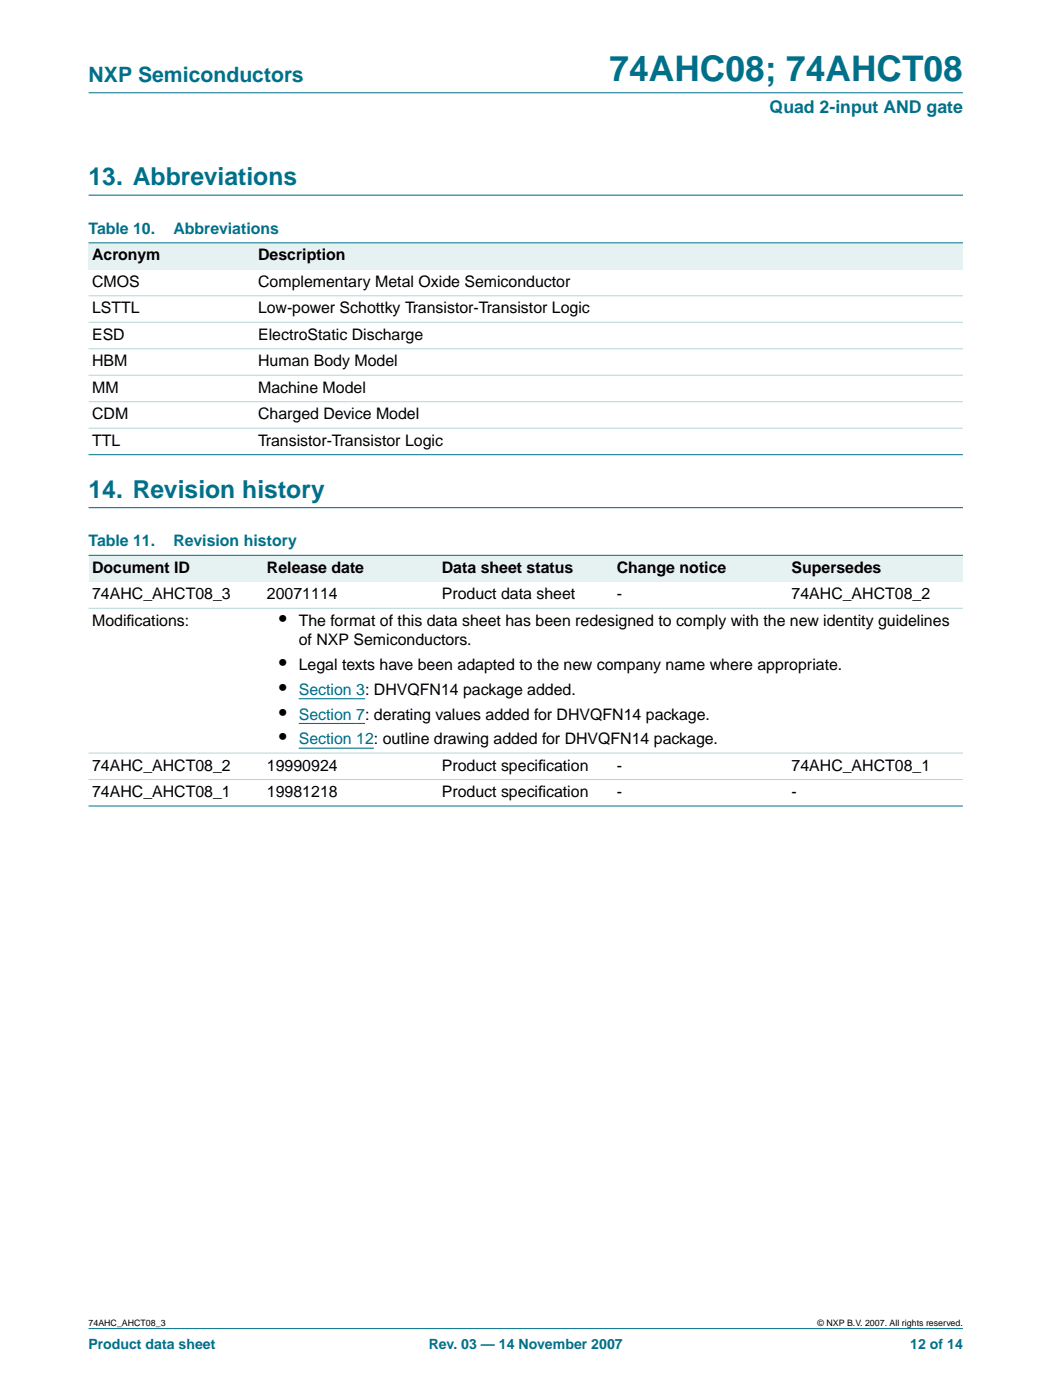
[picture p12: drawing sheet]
<svg xmlns="http://www.w3.org/2000/svg" width="210mm" height="280mm" viewBox="0 0 210 280" stroke-linecap="round" stroke-linejoin="round" font-family="sans-serif">
<defs><g id="words">
<text font-size="7.1" fill="#00708a" x="121.7" y="16.2">74AHC08; 74AHCT08</text>
<g font-size="4.9" fill="#00708a">
<text x="17.7" y="37">13. Abbreviations</text>
<text x="17.7" y="99.4">14. Revision history</text>
</g>
<text font-size="4.2" fill="#00708a" x="17.7" y="16.4">NXP Semiconductors</text>
<g font-size="4.2">
<text x="55.8" y="125.1">•</text>
<text x="55.8" y="133.9">•</text>
<text x="55.8" y="138.8">•</text>
<text x="55.8" y="143.8">•</text>
<text x="55.8" y="148.7">•</text>
</g>
<text font-size="3.5" fill="#00708a" x="153.7" y="22.7">Quad 2-input AND gate</text>
<g font-size="3.2" fill="#00708a">
<text x="17.7" y="46.8">Table 10.</text>
<text x="34.6" y="46.8">Abbreviations</text>
<text x="17.7" y="109.2">Table 11.</text>
<text x="34.6" y="109.2">Revision history</text>
</g>
<g font-size="3.2">
<text x="18.4" y="52.1">Acronym</text>
<text x="51.6" y="52.1">Description</text>
<text x="18.4" y="57.3">CMOS</text>
<text x="51.6" y="57.3">Complementary Metal Oxide Semiconductor</text>
<text x="18.4" y="62.6">LSTTL</text>
<text x="51.6" y="62.6">Low-power Schottky Transistor-Transistor Logic</text>
<text x="18.4" y="67.9">ESD</text>
<text x="51.6" y="67.9">ElectroStatic Discharge</text>
<text x="18.4" y="73.2">HBM</text>
<text x="51.6" y="73.2">Human Body Model</text>
<text x="18.4" y="78.5">MM</text>
<text x="18.4" y="83.8">CDM</text>
<text x="51.6" y="78.5">Machine Model</text>
<text x="51.6" y="83.8">Charged Device Model</text>
<text x="18.4" y="89.1">TTL</text>
<text x="51.6" y="89.1">Transistor-Transistor Logic</text>
<text x="18.4" y="114.5">Document ID</text>
<text x="18.4" y="119.8">74AHC_AHCT08_3</text>
<text x="53.3" y="114.5">Release date</text>
<text x="53.3" y="119.8">20071114</text>
<text x="88.2" y="114.5">Data sheet status</text>
<text x="88.2" y="119.8">Product data sheet</text>
<text x="123.2" y="119.8">-</text>
<text x="123.2" y="114.5">Change notice</text>
<text x="158.1" y="119.8">74AHC_AHCT08_2</text>
<text x="158.1" y="114.5">Supersedes</text>
<text x="18.4" y="125.1">Modif</text>
<text x="25.3" y="125.1">ications:</text>
<text x="59.7" y="125.1">The format of this data sheet has been redesigned to comply with the new identity guidelines</text>
<text x="59.7" y="129">of NXP Semiconductors.</text>
<text x="59.7" y="133.9">Legal texts have been adapted to the new company name where appropriate.</text>
<text x="18.4" y="154">74AHC_AHCT08_2</text>
<text x="53.3" y="154">19990924</text>
<text x="88.2" y="154">Product specif</text>
<text x="107.5" y="154">ication</text>
<text x="123.2" y="154">-</text>
<text x="158.1" y="154">74AHC_AHCT08_1</text>
<text x="18.4" y="159.3">74AHC_AHCT08_1</text>
<text x="53.3" y="159.3">19981218</text>
<text x="88.2" y="159.3">Product specif</text>
<text x="107.5" y="159.3">ication</text>
<text x="123.2" y="159.3">-</text>
<text x="158.1" y="159.3">-</text>
</g>
<g font-size="3.2" fill="#00f">
<text x="59.7" y="138.8">Section 3: DHVQFN14 package added.</text>
<text x="59.7" y="143.8">Section 7: derating values added for DHVQFN14 package.</text>
<text x="59.7" y="148.7">Section 12: outline drawing added for DHVQFN14 package.</text>
</g>
<g font-size="2.8" fill="#00708a">
<text x="17.7" y="269.5">Product data sheet</text>
<text x="85.6" y="269.5">Rev. 03 — 14 November 2007</text>
<text x="181.8" y="269.5">12 of 14</text>
</g>
<g font-size="1.8">
<text x="17.7" y="264.9">74AHC_AHCT08_3</text>
<text x="163.3" y="264.9">© NXP B.V. 2007. All rights reserved.</text>
</g>
</g></defs>
<g fill="#00708a" stroke="#00708a" stroke-width=".2">
<path d="M17.7 265.5h174.6z"/>
<path d="M17.7 18.5h174.6z"/>
</g>
<path d="M17.7 39h174.7M17.7 101.4h174.7" fill="none" stroke="#00708a" stroke-width=".21"/>
<g fill="#e6f2f2">
<path d="M17.7 48.5h33.1v5.3h-33.1z" fill-rule="evenodd"/>
<path d="M50.8 48.5h141.5v5.3h-141.5z" fill-rule="evenodd"/>
<path d="M17.7 111h34.9v5.3h-34.9z" fill-rule="evenodd"/>
<path d="M52.6 111h34.9v5.3h-34.9z" fill-rule="evenodd"/>
<path d="M87.5 111h35v5.3h-35z" fill-rule="evenodd"/>
<path d="M122.5 111h34.9v5.3h-34.9z" fill-rule="evenodd"/>
<path d="M157.4 111h34.9v5.3h-34.9z" fill-rule="evenodd"/>
</g>
<path d="M59.7 139.6h13.2M59.7 144.6h13.2M59.7 149.5h15" fill="none" stroke="#00f" stroke-width=".21"/>
<g fill="#00708a" stroke="#00708a" stroke-width=".2">
<path d="M17.7 48.5h174.6z"/>
<path d="M17.7 90.9h174.6z"/>
<path d="M17.7 111h174.6z"/>
<path d="M17.7 161.1h174.6z"/>
</g>
<g fill="#b3d4db" stroke="#b3d4db" stroke-width=".2">
<path d="M17.7 59.1h174.6z"/>
<path d="M17.7 64.4h174.6z"/>
<path d="M17.7 69.7h174.6z"/>
<path d="M17.7 75h174.6z"/>
<path d="M17.7 80.3h174.6z"/>
<path d="M17.7 85.6h174.6z"/>
<path d="M17.7 121.5h174.6z"/>
<path d="M17.7 150.5h174.6z"/>
<path d="M17.7 155.8h174.6z"/>
</g>
<use href="#words"/>
</svg>
